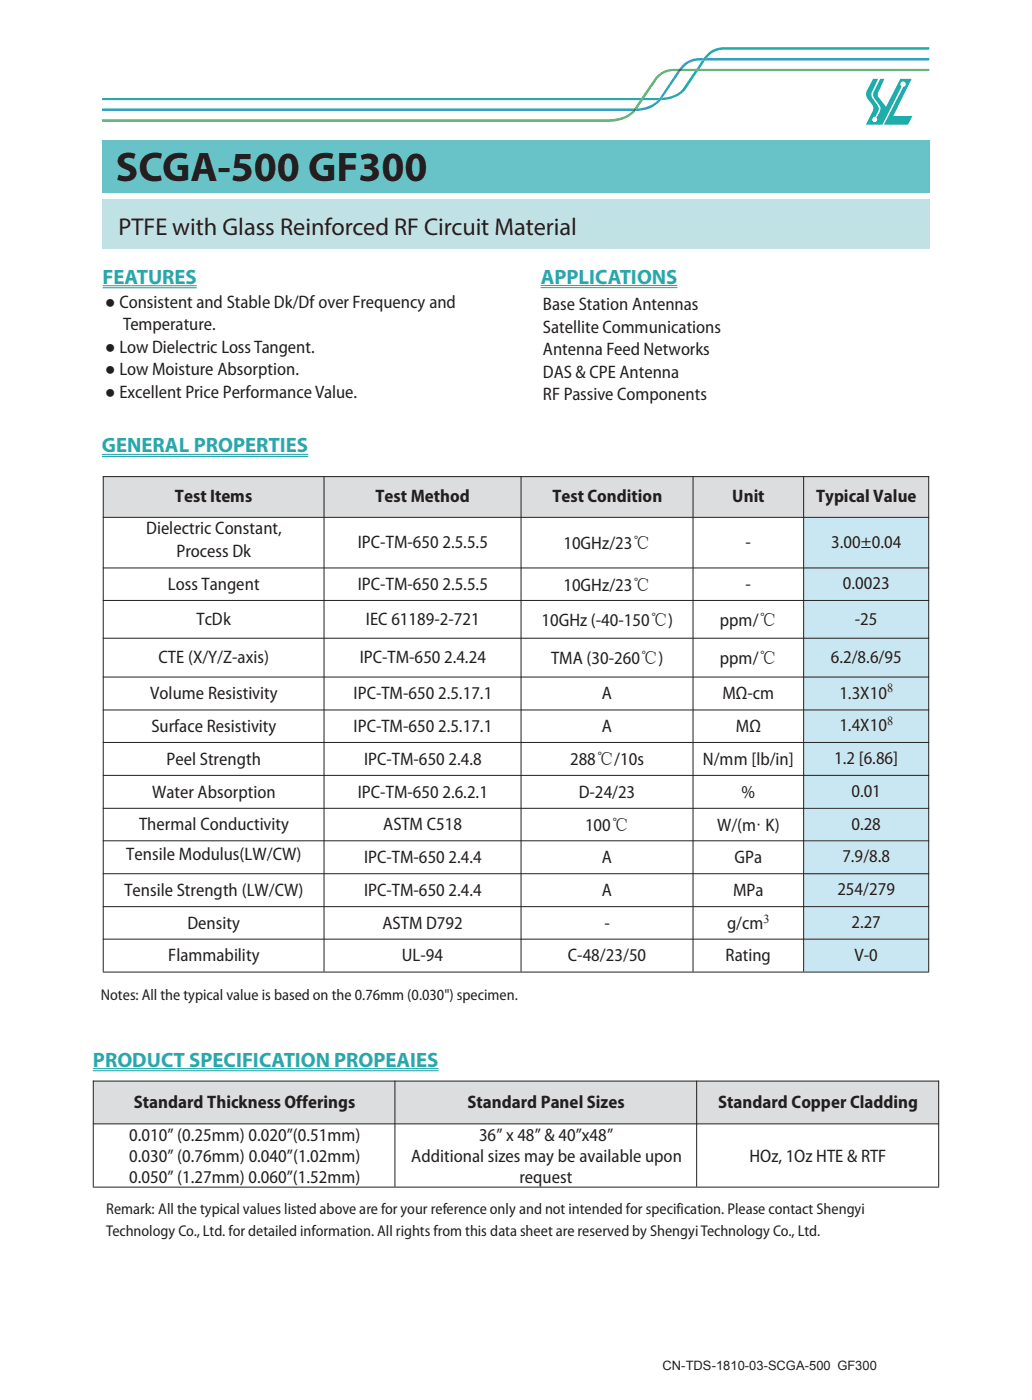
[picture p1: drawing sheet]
<svg xmlns="http://www.w3.org/2000/svg" width="210mm" height="285mm" viewBox="0 0 210 285" stroke-linecap="round" stroke-linejoin="round" font-family="sans-serif">
<defs><g id="words">
<text font-size="8.5" fill="#231f20" x="23.6" y="36.8">SCGA-500 GF300</text>
<text font-size="5" fill="#231f20" x="24.1" y="47.8">PTFE with Glass Reinforced RF Circuit Material</text>
<g font-size="4.2" fill="#2aa7ab">
<text x="20.9" y="57.8">FEATURES</text>
<text x="110" y="57.7">APPLICATIONS</text>
<text x="20.7" y="92.1">GENERAL PROPERTIES</text>
<text x="18.9" y="217.2">PRODUCT SPECIFICATION PROPEAIES</text>
</g>
<g font-size="3.7" fill="#231f20">
<text x="21.3" y="62.6">● Consistent and Stable Dk/Df over Frequency and</text>
<text x="110.5" y="63.2">Base Station Antennas</text>
<text x="21.3" y="71.8">● Low Dielectric LossTangent.</text>
<text x="25.1" y="67.2">Temperature.</text>
<text x="110.5" y="67.7">Satellite Communications</text>
<text x="21.3" y="76.4">● Low Moisture Absorption.</text>
<text x="110.5" y="76.9">DAS &amp; CPE Antenna</text>
<text x="110.5" y="72.4">Antenna Feed Networks</text>
<text x="21.3" y="81">● Excellent Price PerformanceValue.</text>
<text x="110.5" y="81.5">RF Passive Components</text>
<text x="35.6" y="102.3">Test Items</text>
<text x="76.4" y="102.3">Test Method</text>
<text x="112.4" y="102.3">Test Condition</text>
<text x="149" y="102.3">Unit</text>
<text x="166.1" y="102.3">Typical Value</text>
<text x="29.8" y="108.8">Dielectric Constant,</text>
<text x="35.9" y="113.4">Process Dk</text>
<text x="72.8" y="111.6">IPC-TM-650</text>
<text x="90" y="111.6">2.5.5.5</text>
<text x="114.7" y="111.8">10GHz/23℃</text>
<text x="151.7" y="111.6">-</text>
<text x="169.2" y="111.5">3.00±0.04</text>
<text x="171.5" y="120">0.0023</text>
<text x="34.2" y="120.1">Loss Tangent</text>
<text x="72.8" y="120.1">IPC-TM-650</text>
<text x="90" y="120.1">2.5.5.5</text>
<text x="114.7" y="120.2">10GHz/23℃</text>
<text x="151.7" y="120.1">-</text>
<text x="40" y="127.2">TcDk</text>
<text x="74.5" y="127.2">IEC 61189-2-721</text>
<text x="110.2" y="127.4">10GHz (-40-150℃)</text>
<text x="146.5" y="127.4">ppm/℃</text>
<text x="173.9" y="127.1">-25</text>
<text x="32.3" y="135">CTE (X/Y/Z-axis)</text>
<text x="73.2" y="135">IPC-TM-650</text>
<text x="90.4" y="135">2.4.24</text>
<text x="112.1" y="135.2">TMA (30-260℃)</text>
<text x="146.5" y="135.2">ppm/℃</text>
<text x="169.1" y="134.9">6.2/8.6/95</text>
<text x="30.6" y="142.3">Volume Resistivity</text>
<text x="72" y="142.3">IPC-TM-650</text>
<text x="89.2" y="142.3">2.5.17.1</text>
<text x="122.5" y="142.3">A</text>
<text x="147" y="142.3">MΩ-cm</text>
<text x="170.8" y="142.3">1.3X10</text>
<text x="30.8" y="149">Surface Resistivity</text>
<text x="72" y="149">IPC-TM-650</text>
<text x="89.2" y="149">2.5.17.1</text>
<text x="122.5" y="149">A</text>
<text x="149.7" y="149">MΩ</text>
<text x="170.8" y="148.9">1.4X10</text>
<text x="33.9" y="155.6">Peel Strength</text>
<text x="74.1" y="155.6">IPC-TM-650</text>
<text x="91.3" y="155.6">2.4.8</text>
<text x="116" y="155.8">288℃/10s</text>
<text x="143" y="155.6">N/mm [lb/in]</text>
<text x="169.8" y="155.6">1.2 [6.86]</text>
<text x="30.9" y="162.4">Water Absorption</text>
<text x="72.8" y="162.4">IPC-TM-650</text>
<text x="90" y="162.4">2.6.2.1</text>
<text x="117.8" y="162.4">D-24/23</text>
<text x="150.9" y="162.4">%</text>
<text x="173.3" y="162.2">0.01</text>
<text x="28.3" y="169">Thermal Conductivity</text>
<text x="78" y="169">ASTM C518</text>
<text x="119" y="169.2">100℃</text>
<text x="145.9" y="169.2">W/(m·K)</text>
<text x="173.3" y="168.9">0.28</text>
<text x="25.7" y="175.2">Tensile Modulus(LW/CW)</text>
<text x="74.1" y="175.7">IPC-TM-650</text>
<text x="91.3" y="175.7">2.4.4</text>
<text x="122.5" y="175.7">A</text>
<text x="149.5" y="175.7">GPa</text>
<text x="171.4" y="175.6">7.9/8.8</text>
<text x="25.3" y="182.3">Tensile Strength (LW/CW)</text>
<text x="37.2" y="180.7">(LW/CW)</text>
<text x="74.1" y="182.3">IPC-TM-650</text>
<text x="91.3" y="182.3">2.4.4</text>
<text x="122.5" y="182.3">A</text>
<text x="149.2" y="182.3">MPa</text>
<text x="170.4" y="182.3">254/279</text>
<text x="38.1" y="189">Density</text>
<text x="77.8" y="189">ASTM D792</text>
<text x="123" y="189">-</text>
<text x="148" y="189.2">g/cm</text>
<text x="173.3" y="188.9">2.27</text>
<text x="34.2" y="195.7">Flammability</text>
<text x="81.8" y="195.7">UL-94</text>
<text x="115.6" y="195.6">C-48/23/50</text>
<text x="147.7" y="195.7">Rating</text>
<text x="173.9" y="195.6">V-0</text>
<text x="27.2" y="225.5">Standard Thickness Offerings</text>
<text x="95.1" y="225.5">Standard Panel Sizes</text>
<text x="146.1" y="225.5">Standard Copper Cladding</text>
<text x="26.3" y="232.3">0.010” (0.25mm) 0.020”(0.51mm)</text>
<text x="97.5" y="232.3">36” x 48” &amp; 40”x48”</text>
<text x="26.3" y="236.5">0.030” (0.76mm) 0.040”(1.02mm)</text>
<text x="83.7" y="236.5">Additional sizes may be available upon</text>
<text x="152.5" y="236.5">HOz, 1Oz HTE &amp; RTF</text>
<text x="26.3" y="240.7">0.050” (1.27mm) 0.060”(1.52mm)</text>
<text x="105.7" y="240.7">request</text>
</g>
<g font-size="3.2" fill="#231f20">
<text x="20.5" y="203.6">Notes: All the typical value is based on the 0.76mm (0.030&quot;) specimen.</text>
<text x="21.6" y="247.1">Remark: All the typical values listed above are for your reference only and not intended for specification. Please contact Shengyi</text>
<text x="21.6" y="251.6">Technology Co., Ltd. for detailed information. All rights from this data sheet are reserved by ShengyiTechnology Co., Ltd.</text>
</g>
<text font-size="2.6" fill="#231f20" x="134.8" y="279">CN-TDS-1810-03-SCGA-500 GF300</text>
<g font-size="2.5" fill="#231f20">
<text x="180.5" y="140.9">8</text>
<text x="180.5" y="147.6">8</text>
<text x="155.4" y="187.9">3</text>
</g>
</g></defs>
<path d="M20.8 40.7h168.3v10h-168.3z" fill="#c0e2e5"/>
<path d="M20.8 28.6h168.3v10.6h-168.3z" fill="#68c3c9"/>
<path d="M20.8 24.3h103.1a6.4 6.4 0 0 0 5-2.1l4.1-6a4.8 4.8 0 0 1 4.2-2.2h51.9v.4h-51.9a4.1 4.1 0 0 0-3.7 2.1l-4.1 6a7.2 7.2 0 0 1-5.5 2.3h-103.1z" fill-rule="evenodd" fill="#61b047"/>
<path d="M20.8 20v.4h109.3l.4-.4zM131.1 20l-.4 .4h3.2l.3-.4zM134.8 19.9l-.3 .5a6.6 6.6 0 0 0 5-2.2l2.5-3.8h-.6l-2.3 3.4a5.4 5.4 0 0 1-4.3 2.1zM142.9 12.3l-1.2 1.7h.6l1.2-1.7zM144 10.9l-.8 .9h.6a4.3 4.3 0 0 1 3.6-1.7h41.7v-.5h-41.8a4.6 4.6 0 0 0-3.3 1.3z" fill-rule="evenodd" fill="#23aca3"/>
<path d="M130.5 20l-.4 .4h.6l.4-.4zM141.7 14l-.3 .4h.6l.3-.4z" fill="#339c4c"/>
<path d="M20.8 22.1v.5h107.9l.3-.5zM129.6 22.1l-.3 .5a6.4 6.4 0 0 0 5.2-2.2h-.6a6.6 6.6 0 0 1-4.3 1.7zM137.9 14.4l-3.7 5.6 .6-.1 3.7-5.5zM139 13.1l-.8 .9h.6a4.4 4.4 0 0 1 4.1-1.7l.3-.5a5.3 5.3 0 0 0-4.2 1.3zM143.8 11.8l-.3 .5h45.6v-.5z" fill-rule="evenodd" fill="#279fcf"/>
<path d="M129 22.1l-.3 .5h.6l.3-.5zM138.2 14l-.3 .4h.6l.3-.4z" fill-rule="evenodd" fill="#2c9149"/>
<path d="M134.2 20l-.3 .4h.6l.3-.5zM143.2 11.8l-.3 .5h.6l.3-.5z" fill-rule="evenodd" fill="#2c9299"/>
<path d="M177.7 16.1h1l-1.3 2.6-.1 .7 .2 .5 1.1 1.7a.98 .98 0 0 1 0 1.2l-.5 1.1a.52 .52 0 0 0-.6 .5 .52 .52 0 0 0 .7 .5 .52 .52 0 0 0 .2-.8l-.1-.2 .8-1.3a1.03 1.03 0 0 0-.2-1.3l-1.1-1.4-.1-.6v-.5l1.4-2.7h.9l-1.3 2.7-.1 .6 .2 .4 1.5 1.9 2.9-5.6h2.3l-3.7 7.5h3.9l-1 1.8h-4.8l3.9-7.7a.55 .55 0 0 0 .5-.8 .55 .55 0 0 0-.9-.2 .55 .55 0 0 0 .1 .9l-4 7.8h-3.3l1.4-2.7a1.19 1.19 0 0 0-.1-1.4 4.1 4.1 0 0 1-1.3-2l.2-.8z" fill-rule="evenodd" fill="#0cafb6"/>
<g fill="#dcdddf">
<path d="M21.1 97.1h44.8v8.1h-44.8z"/>
<path d="M66 97.1h40v8.1h-40z"/>
<path d="M106.1 97.1h34.9v8.1h-34.9z"/>
<path d="M141.1 97.1h22.4v8.1h-22.4z"/>
<path d="M163.6 97.1h25.3v8.1h-25.3z"/>
</g>
<g fill="#fff">
<path d="M21.1 105.4h44.8v10.1h-44.8z"/>
<path d="M66 105.4h40v10.1h-40z"/>
<path d="M106.1 105.4h34.9v10.1h-34.9z"/>
<path d="M141.1 105.4h22.4v10.1h-22.4z"/>
</g>
<path d="M163.6 105.4h25.3v10.1h-25.3z" fill="#c9e7f3"/>
<g fill="#fff">
<path d="M21.1 115.7h44.8v6.4h-44.8z"/>
<path d="M66 115.7h40v6.4h-40z"/>
<path d="M106.1 115.7h34.9v6.4h-34.9z"/>
<path d="M141.1 115.7h22.4v6.4h-22.4z"/>
</g>
<path d="M163.6 115.7h25.3v6.4h-25.3z" fill="#c9e7f3"/>
<g fill="#fff">
<path d="M21.1 122.3h44.8v7.5h-44.8z"/>
<path d="M66 122.3h40v7.5h-40z"/>
<path d="M106.1 122.3h34.9v7.5h-34.9z"/>
<path d="M141.1 122.3h22.4v7.5h-22.4z"/>
</g>
<path d="M163.6 122.3h25.3v7.5h-25.3z" fill="#c9e7f3"/>
<g fill="#fff">
<path d="M21.1 130h44.8v7.7h-44.8z"/>
<path d="M66 130h40v7.7h-40z"/>
<path d="M106.1 130h34.9v7.7h-34.9z"/>
<path d="M141.1 130h22.4v7.7h-22.4z"/>
</g>
<path d="M163.6 130h25.3v7.7h-25.3z" fill="#c9e7f3"/>
<g fill="#fff">
<path d="M21.1 137.9h44.8v6.5h-44.8z"/>
<path d="M66 137.9h40v6.5h-40z"/>
<path d="M106.1 137.9h34.9v6.5h-34.9z"/>
<path d="M141.1 137.9h22.4v6.5h-22.4z"/>
</g>
<path d="M163.6 137.9h25.3v6.5h-25.3z" fill="#c9e7f3"/>
<g fill="#fff">
<path d="M21.1 144.6h44.8v6.5h-44.8z"/>
<path d="M66 144.6h40v6.5h-40z"/>
<path d="M106.1 144.6h34.9v6.5h-34.9z"/>
<path d="M141.1 144.6h22.4v6.5h-22.4z"/>
</g>
<path d="M163.6 144.6h25.3v6.5h-25.3z" fill="#c9e7f3"/>
<g fill="#fff">
<path d="M21.1 151.2h44.8v6.6h-44.8z"/>
<path d="M66 151.2h40v6.6h-40z"/>
<path d="M106.1 151.2h34.9v6.6h-34.9z"/>
<path d="M141.1 151.2h22.4v6.6h-22.4z"/>
</g>
<path d="M163.6 151.2h25.3v6.6h-25.3z" fill="#c9e7f3"/>
<g fill="#fff">
<path d="M21.1 157.9h44.8v6.6h-44.8z"/>
<path d="M66 157.9h40v6.6h-40z"/>
<path d="M106.1 157.9h34.9v6.6h-34.9z"/>
<path d="M141.1 157.9h22.4v6.6h-22.4z"/>
</g>
<path d="M163.6 157.9h25.3v6.6h-25.3z" fill="#c9e7f3"/>
<g fill="#fff">
<path d="M21.1 164.6h44.8v6.5h-44.8z"/>
<path d="M66 164.6h40v6.5h-40z"/>
<path d="M106.1 164.6h34.9v6.5h-34.9z"/>
<path d="M141.1 164.6h22.4v6.5h-22.4z"/>
</g>
<path d="M163.6 164.6h25.3v6.5h-25.3z" fill="#c9e7f3"/>
<g fill="#fff">
<path d="M21.1 171.2h44.8v6.6h-44.8z"/>
<path d="M66 171.2h40v6.6h-40z"/>
<path d="M106.1 171.2h34.9v6.6h-34.9z"/>
<path d="M141.1 171.2h22.4v6.6h-22.4z"/>
</g>
<path d="M163.6 171.2h25.3v6.6h-25.3z" fill="#c9e7f3"/>
<g fill="#fff">
<path d="M21.1 177.9h44.8v6.6h-44.8z"/>
<path d="M66 177.9h40v6.6h-40z"/>
<path d="M106.1 177.9h34.9v6.6h-34.9z"/>
<path d="M141.1 177.9h22.4v6.6h-22.4z"/>
</g>
<path d="M163.6 177.9h25.3v6.6h-25.3z" fill="#c9e7f3"/>
<g fill="#fff">
<path d="M21.1 184.6h44.8v6.5h-44.8z"/>
<path d="M66 184.6h40v6.5h-40z"/>
<path d="M106.1 184.6h34.9v6.5h-34.9z"/>
<path d="M141.1 184.6h22.4v6.5h-22.4z"/>
</g>
<path d="M163.6 184.6h25.3v6.5h-25.3z" fill="#c9e7f3"/>
<g fill="#fff">
<path d="M21.1 191.2h44.8v6.7h-44.8z"/>
<path d="M66 191.2h40v6.7h-40z"/>
<path d="M106.1 191.2h34.9v6.7h-34.9z"/>
<path d="M141.1 191.2h22.4v6.7h-22.4z"/>
</g>
<path d="M163.6 191.2h25.3v6.7h-25.3z" fill="#c9e7f3"/>
<g fill="none" stroke="#231f20" stroke-width=".2">
<path d="M20.9 97h168.2M21 96.9v100.9M65.9 96.9v100.9M106 96.9v100.9M141 96.9v100.9M163.5 96.9v100.9M189 96.9v100.9M20.9 105.3h168.2M20.9 115.6h168.2M20.9 122.2h168.2M20.9 129.9h168.2M20.9 137.8h168.2"/>
<path d="M20.9 144.5h168.2M20.9 151.1h168.2M20.9 157.8h168.2M20.9 164.5h168.2M20.9 171.2h168.2M20.9 177.9h168.2M20.9 184.6h168.2M20.9 191.2h168.2M20.9 197.9h168.2"/>
</g>
<g fill="#dcdddf">
<path d="M19 220.1h61.3v8.6h-61.3z"/>
<path d="M80.4 220.1h61.3v8.6h-61.3z"/>
<path d="M141.8 220.1h49.2v8.6h-49.2z"/>
</g>
<g fill="#fff">
<path d="M19 228.8h61.3v12.8h-61.3z"/>
<path d="M80.4 228.8h61.3v12.8h-61.3z"/>
<path d="M141.8 228.8h49.2v12.8h-49.2z"/>
</g>
<path d="M19 220v21.6M80.4 220v21.6M141.8 220v21.6M191 220v21.6M18.9 220.1h172.2M18.9 228.8h172.2M18.9 241.7h172.2" fill="none" stroke="#231f20" stroke-width=".2"/>
<path d="M20.9 58.2h19.1M20.9 58.6h19.1M110 58.5h27.8M110 58.1h27.8M20.7 92.5h42M20.7 92.9h42M18.9 217.5h70.3M18.9 218h70.3" fill="none" stroke="#2aa7ab" stroke-width=".21"/>
<g fill="#fff">
<path d="M18 198.6h121.4v7.2h-121.4z" fill-rule="evenodd"/>
<path d="M19 242.1h172.1v18h-172.1z" fill-rule="evenodd"/>
</g>
<use href="#words"/>
</svg>
